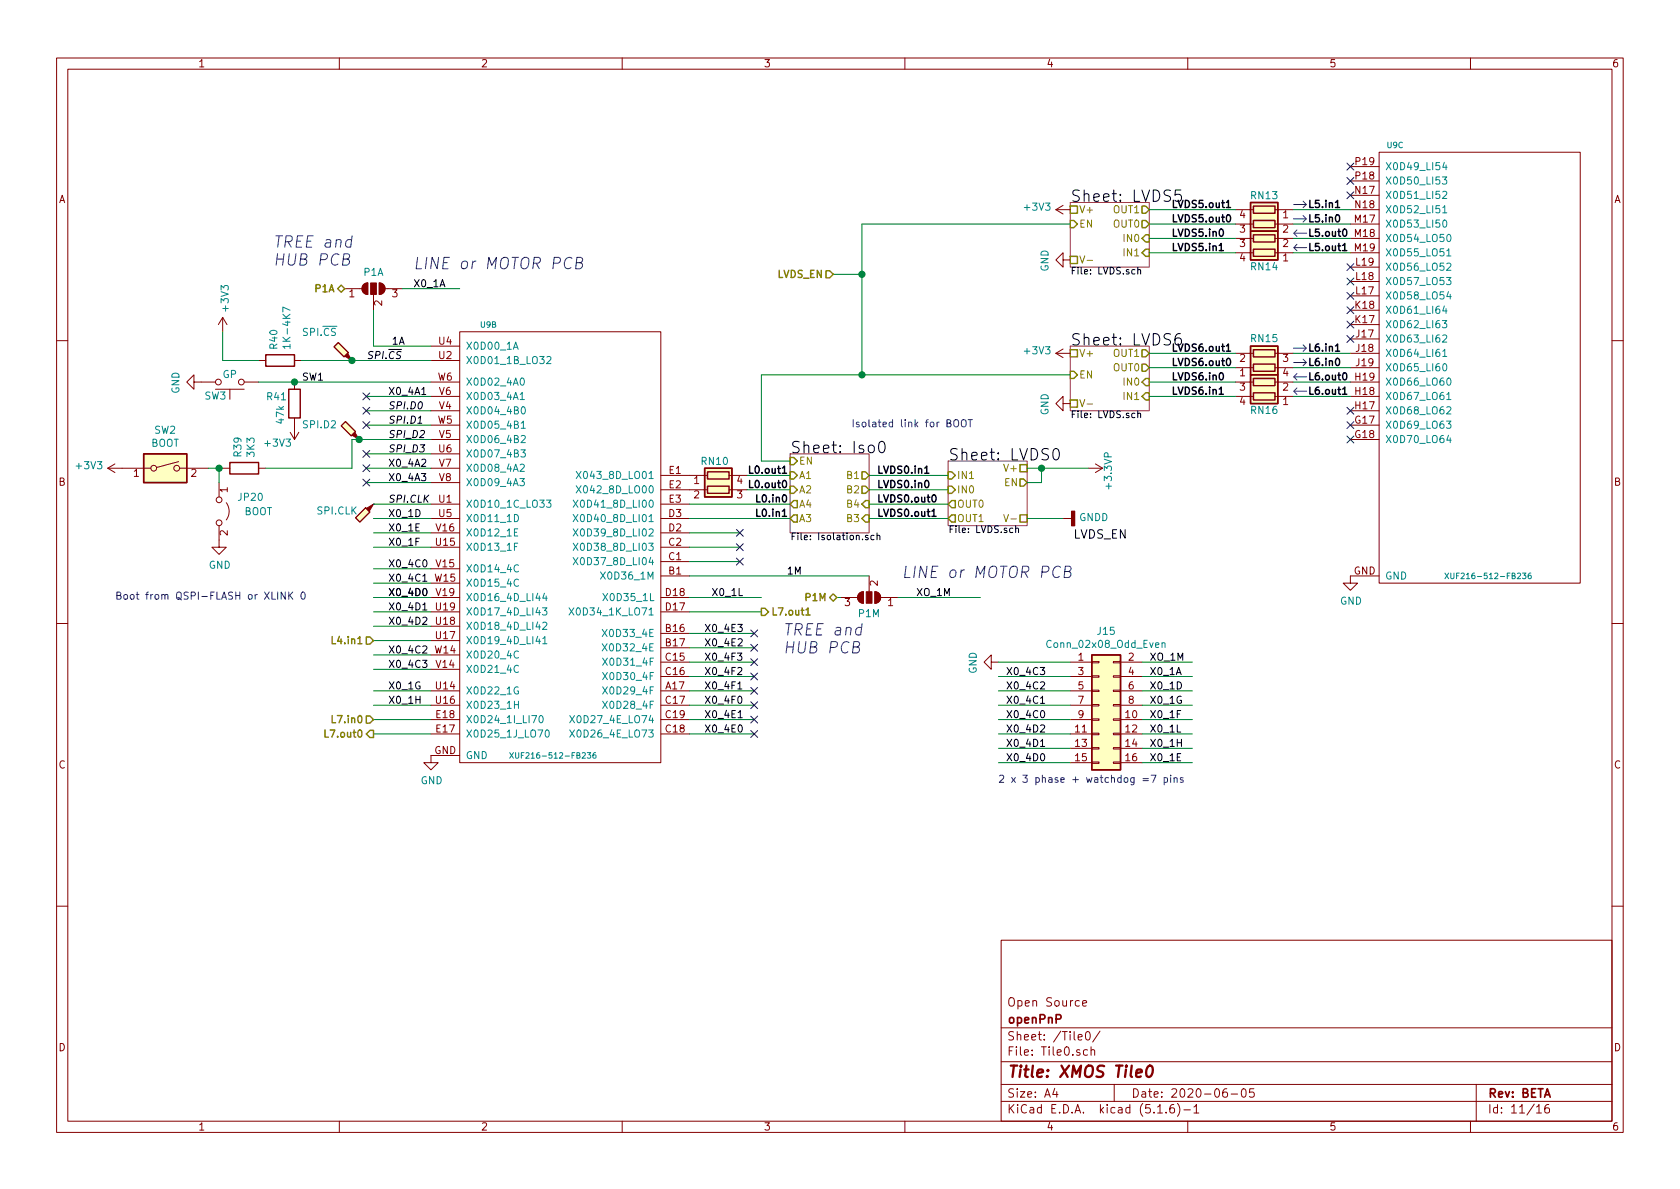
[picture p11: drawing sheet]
<svg xmlns="http://www.w3.org/2000/svg" width="297mm" height="210mm" viewBox="0 0 297 210" stroke-linecap="round" stroke-linejoin="round" font-family="sans-serif">
<defs><g id="words">
<g font-size="2.8">
<text x="189.2" y="35.7">Sheet: LVDS5</text>
<text x="189.2" y="61.1">Sheet: LVDS6</text>
<text x="139.7" y="80.2">Sheet: Iso0</text>
<text x="167.6" y="81.4">Sheet: LVDS0</text>
</g>
<g font-size="2.8" fill="#0000c2">
<text x="48.3" y="43.8">TREE and</text>
<text x="48.3" y="47">HUB PCB</text>
<text x="73" y="47.6">LINE or MOTOR PCB</text>
<text x="159.4" y="102.2">LINE or MOTOR PCB</text>
<text x="138.4" y="112.4">TREE and</text>
<text x="138.4" y="115.6">HUB PCB</text>
</g>
<text font-size="2.8" fill="#840000" x="178" y="190.5">Title: XMOS Tile0</text>
<text font-size="2.1" x="189.8" y="95.2">LVDS_EN</text>
<g font-size="2.1" fill="#840000">
<text x="178" y="178">Open Source</text>
<text x="178" y="184">Sheet: /Tile0/</text>
<text x="178" y="181">openPnP</text>
<text x="178" y="186.7">File: Tile0.sch</text>
<text x="178" y="196.9">KiCad E.D.A. kicad (5.1.6)-1</text>
<text x="178" y="194.1">Size: A4</text>
<text x="200" y="194.1">Date: 2020-06-05</text>
<text x="263" y="194.1">Rev: BETA</text>
<text x="263" y="196.9">Id: 11/16</text>
</g>
<g font-size="1.8" fill="#840000">
<text x="35" y="11.9">1</text>
<text x="85" y="11.9">2</text>
<text x="135" y="11.9">3</text>
<text x="185" y="11.9">4</text>
<text x="235" y="11.9">5</text>
<text x="285" y="11.9">6</text>
<text x="239.7" y="29.2">P19</text>
<text x="10.4" y="35.9">A</text>
<text x="239.7" y="34.3">N17</text>
<text x="239.7" y="31.7">P18</text>
<text x="285.4" y="35.9">A</text>
<text x="219.2" y="38.6">4</text>
<text x="219.2" y="41.1">3</text>
<text x="226.8" y="38.6">1</text>
<text x="226.8" y="41.1">2</text>
<text x="239.6" y="39.4">M17</text>
<text x="239.6" y="41.9">M18</text>
<text x="239.7" y="36.8">N18</text>
<text x="219.2" y="46.2">4</text>
<text x="219.2" y="43.7">3</text>
<text x="226.8" y="46.2">1</text>
<text x="226.8" y="43.7">2</text>
<text x="239.6" y="44.4">M19</text>
<text x="239.8" y="47">L19</text>
<text x="61.7" y="52.6">1</text>
<text x="69.4" y="52.6">3</text>
<text x="239.8" y="52.1">L17</text>
<text x="239.8" y="49.5">L18</text>
<text x="67.6" y="54.1" transform="rotate(-90 67.6 54.1)">2</text>
<text x="239.7" y="57.1">K17</text>
<text x="239.7" y="54.6">K18</text>
<text x="239.8" y="59.7">J17</text>
<text x="77.6" y="63.5">U2</text>
<text x="77.6" y="61">U4</text>
<text x="219.2" y="64">2</text>
<text x="226.8" y="64">3</text>
<text x="239.8" y="62.2">J18</text>
<text x="239.8" y="64.8">J19</text>
<text x="77.4" y="67.3">W6</text>
<text x="77.7" y="69.8">V6</text>
<text x="219.2" y="66.5">1</text>
<text x="219.2" y="71.6">4</text>
<text x="219.2" y="69.1">3</text>
<text x="226.8" y="66.5">4</text>
<text x="226.8" y="71.6">1</text>
<text x="226.8" y="69.1">2</text>
<text x="239.7" y="69.8">H18</text>
<text x="239.7" y="67.3">H19</text>
<text x="77.4" y="74.9">W5</text>
<text x="77.7" y="72.4">V4</text>
<text x="77.7" y="77.5">V5</text>
<text x="239.6" y="74.9">G17</text>
<text x="239.6" y="77.5">G18</text>
<text x="239.7" y="72.4">H17</text>
<text x="77.6" y="80">U6</text>
<text x="77.7" y="82.5">V7</text>
<text x="118.3" y="83.8">E1</text>
<text x="10.4" y="85.9">B</text>
<text x="23.6" y="84.3">1</text>
<text x="33.8" y="84.3">2</text>
<text x="40.3" y="87.1" transform="rotate(-90 40.3 87.1)">1</text>
<text x="77.6" y="88.9">U1</text>
<text x="77.7" y="85.1">V8</text>
<text x="118.3" y="86.4">E2</text>
<text x="118.3" y="88.9">E3</text>
<text x="122.7" y="85.6">1</text>
<text x="122.7" y="88.1">2</text>
<text x="130.3" y="85.6">4</text>
<text x="130.3" y="88.1">3</text>
<text x="285.4" y="85.9">B</text>
<text x="40.3" y="94.7" transform="rotate(-90 40.3 94.7)">2</text>
<text x="77.2" y="94">V16</text>
<text x="77.6" y="91.4">U5</text>
<text x="118.3" y="94">D2</text>
<text x="118.3" y="91.4">D3</text>
<text x="77.1" y="96.5">U15</text>
<text x="77.2" y="100.3">V15</text>
<text x="118.3" y="101.6">B1</text>
<text x="118.3" y="99.1">C1</text>
<text x="118.3" y="96.5">C2</text>
<text x="239.3" y="101.6">GND</text>
<text x="76.9" y="102.9">W15</text>
<text x="77.1" y="107.9">U19</text>
<text x="77.2" y="105.4">V19</text>
<text x="117.8" y="107.9">D17</text>
<text x="117.8" y="105.4">D18</text>
<text x="149.4" y="107.2">3</text>
<text x="155.2" y="103.6" transform="rotate(-90 155.2 103.6)">2</text>
<text x="157" y="107.2">1</text>
<text x="77.1" y="113">U17</text>
<text x="77.1" y="110.5">U18</text>
<text x="117.8" y="111.8">B16</text>
<text x="76.9" y="115.6">W14</text>
<text x="77.2" y="118.1">V14</text>
<text x="117.8" y="114.3">B17</text>
<text x="117.8" y="116.8">C15</text>
<text x="117.8" y="119.4">C16</text>
<text x="190.7" y="116.8">1</text>
<text x="190.7" y="119.4">3</text>
<text x="199.5" y="116.8">2</text>
<text x="199.5" y="119.4">4</text>
<text x="77.1" y="121.9">U14</text>
<text x="77.1" y="124.5">U16</text>
<text x="117.8" y="121.9">A17</text>
<text x="117.8" y="124.5">C17</text>
<text x="190.7" y="121.9">5</text>
<text x="190.7" y="124.5">7</text>
<text x="199.5" y="121.9">6</text>
<text x="199.5" y="124.5">8</text>
<text x="77.2" y="129.5">E17</text>
<text x="77.2" y="127">E18</text>
<text x="117.8" y="129.5">C18</text>
<text x="117.8" y="127">C19</text>
<text x="190.2" y="129.5">11</text>
<text x="190.7" y="127">9</text>
<text x="199.1" y="127">10</text>
<text x="199.1" y="129.5">12</text>
<text x="10.4" y="135.9">C</text>
<text x="76.8" y="133.3">GND</text>
<text x="190.2" y="132.1">13</text>
<text x="190.2" y="134.6">15</text>
<text x="199.1" y="132.1">14</text>
<text x="199.1" y="134.6">16</text>
<text x="285.4" y="135.9">C</text>
<text x="10.4" y="185.9">D</text>
<text x="285.4" y="185.9">D</text>
<text x="35" y="199.9">1</text>
<text x="85" y="199.9">2</text>
<text x="135" y="199.9">3</text>
<text x="185" y="199.9">4</text>
<text x="235" y="199.9">5</text>
<text x="285" y="199.9">6</text>
</g>
<g font-size="1.8" fill="#008484">
<text x="221.3" y="35.2">RN13</text>
<text x="244.9" y="35.2">X0D51_LI52</text>
<text x="244.9" y="32.6">X0D50_LI53</text>
<text x="244.9" y="30.1">X0D49_LI54</text>
<text x="181.3" y="37.3">+3V3</text>
<text x="244.9" y="40.3">X0D53_LI50</text>
<text x="244.9" y="37.7">X0D52_LI51</text>
<text x="221.3" y="47.8">RN14</text>
<text x="244.9" y="47.9">X0D56_LO52</text>
<text x="244.9" y="42.8">X0D54_LO50</text>
<text x="244.9" y="45.3">X0D55_LO51</text>
<text x="64.3" y="48.8">P1A</text>
<text x="185.4" y="48.1" transform="rotate(-90 185.4 48.1)">GND</text>
<text x="244.9" y="53">X0D58_LO54</text>
<text x="244.9" y="50.4">X0D57_LO53</text>
<text x="40.4" y="54.9" transform="rotate(-90 40.4 54.9)">+3V3</text>
<text x="53.6" y="59.4">SPI.CS</text>
<text x="244.9" y="58">X0D62_LI63</text>
<text x="244.9" y="55.5">X0D61_LI64</text>
<text x="49" y="61.7" transform="rotate(-90 49 61.7)">R40</text>
<text x="51.4" y="61.1" transform="rotate(-90 51.4 61.1)">1K-4K7</text>
<text x="82.3" y="64.4">X0D01_1B_LO32</text>
<text x="82.3" y="61.8">X0D00_1A</text>
<text x="181.3" y="62.7">+3V3</text>
<text x="221.3" y="60.5">RN15</text>
<text x="244.9" y="60.6">X0D63_LI62</text>
<text x="244.9" y="63.1">X0D64_LI61</text>
<text x="244.9" y="65.7">X0D65_LI60</text>
<text x="31.7" y="69.6" transform="rotate(-90 31.7 69.6)">GND</text>
<text x="36.2" y="70.7">SW3</text>
<text x="39.4" y="66.8">GP</text>
<text x="47.3" y="70.8">R41</text>
<text x="82.3" y="70.7">X0D03_4A1</text>
<text x="82.3" y="68.2">X0D02_4A0</text>
<text x="244.9" y="70.7">X0D67_LO61</text>
<text x="244.9" y="68.2">X0D66_LO60</text>
<text x="27.3" y="76.7">SW2</text>
<text x="50.2" y="74.8" transform="rotate(-90 50.2 74.8)">47k</text>
<text x="53.7" y="75.7">SPI.D2</text>
<text x="82.3" y="73.3">X0D04_4B0</text>
<text x="82.3" y="75.8">X0D05_4B1</text>
<text x="185.4" y="73.5" transform="rotate(-90 185.4 73.5)">GND</text>
<text x="221.3" y="73.2">RN16</text>
<text x="244.9" y="75.8">X0D69_LO63</text>
<text x="244.9" y="73.3">X0D68_LO62</text>
<text x="13.6" y="83">+3V3</text>
<text x="26.7" y="79">BOOT</text>
<text x="42.7" y="80.7" transform="rotate(-90 42.7 80.7)">R39</text>
<text x="45" y="80.7" transform="rotate(-90 45 80.7)">3K3</text>
<text x="47" y="79">+3V3</text>
<text x="82.3" y="80.9">X0D07_4B3</text>
<text x="82.3" y="78.4">X0D06_4B2</text>
<text x="82.3" y="83.4">X0D08_4A2</text>
<text x="124.1" y="82.2">RN10</text>
<text x="244.9" y="78.4">X0D70_LO64</text>
<text x="42.2" y="88.6">JP20</text>
<text x="82.3" y="89.8">X0D10_1C_LO33</text>
<text x="82.3" y="86">X0D09_4A3</text>
<text x="102.6" y="89.8">X0D41_8D_LI00</text>
<text x="103" y="84.7">X043_8D_LO01</text>
<text x="103" y="87.2">X042_8D_LO00</text>
<text x="196.6" y="86.2" transform="rotate(-90 196.6 86.2)">+3.3VP</text>
<text x="43.2" y="91.1">BOOT</text>
<text x="56.1" y="91">SPI.CLK</text>
<text x="82.3" y="92.3">X0D11_1D</text>
<text x="82.3" y="94.9">X0D12_1E</text>
<text x="102.6" y="94.9">X0D39_8D_LI02</text>
<text x="102.6" y="92.3">X0D40_8D_LI01</text>
<text x="190.8" y="92.1">GNDD</text>
<text x="36.9" y="100.6">GND</text>
<text x="82.3" y="97.4">X0D13_1F</text>
<text x="82.3" y="101.2">X0D14_4C</text>
<text x="102.6" y="99.9">X0D37_8D_LI04</text>
<text x="102.6" y="97.4">X0D38_8D_LI03</text>
<text x="82.3" y="106.3">X0D16_4D_LI44</text>
<text x="82.3" y="103.8">X0D15_4C</text>
<text x="107" y="102.5">X0D36_1M</text>
<text x="107.4" y="106.3">X0D35_1L</text>
<text x="236.9" y="106.9">GND</text>
<text x="244.9" y="102.5">GND</text>
<text x="82.3" y="113.9">X0D19_4D_LI41</text>
<text x="82.3" y="111.4">X0D18_4D_LI42</text>
<text x="82.3" y="108.8">X0D17_4D_LI43</text>
<text x="101.8" y="108.8">X0D34_1K_LO71</text>
<text x="107.3" y="112.6">X0D33_4E</text>
<text x="151.8" y="109.1">P1M</text>
<text x="194.1" y="112.3">J15</text>
<text x="82.3" y="119">X0D21_4C</text>
<text x="82.3" y="116.5">X0D20_4C</text>
<text x="107.3" y="115.2">X0D32_4E</text>
<text x="107.4" y="117.7">X0D31_4F</text>
<text x="172.7" y="119.2" transform="rotate(-90 172.7 119.2)">GND</text>
<text x="185.5" y="114.6">Conn_02x08_Odd_Even</text>
<text x="82.3" y="122.8">X0D22_1G</text>
<text x="82.3" y="125.3">X0D23_1H</text>
<text x="107.4" y="122.8">X0D29_4F</text>
<text x="107.4" y="120.3">X0D30_4F</text>
<text x="107.4" y="125.3">X0D28_4F</text>
<text x="82.3" y="130.4">X0D25_1J_LO70</text>
<text x="82.3" y="127.9">X0D24_1I_LI70</text>
<text x="101.9" y="130.4">X0D26_4E_LO73</text>
<text x="101.9" y="127.9">X0D27_4E_LO74</text>
<text x="82.3" y="134.2">GND</text>
<text x="74.4" y="138.7">GND</text>
</g>
<g font-size="1.8" fill="#848400">
<text x="190.8" y="37.7">V+</text>
<text x="190.8" y="40.3">EN</text>
<text x="197" y="40.3">OUT0</text>
<text x="197" y="37.7">OUT1</text>
<text x="198.9" y="42.8">IN0</text>
<text x="198.9" y="45.3">IN1</text>
<text x="55.9" y="51.7">P1A</text>
<text x="137.5" y="49.1">LVDS_EN</text>
<text x="190.8" y="63.1">V+</text>
<text x="197" y="65.7">OUT0</text>
<text x="197" y="63.1">OUT1</text>
<text x="190.8" y="66.9">EN</text>
<text x="198.9" y="68.2">IN0</text>
<text x="198.9" y="70.7">IN1</text>
<text x="141.2" y="82.2">EN</text>
<text x="177.9" y="83.4">V+</text>
<text x="141.2" y="84.7">A1</text>
<text x="141.2" y="87.2">A2</text>
<text x="141.2" y="89.8">A4</text>
<text x="149.9" y="84.7">B1</text>
<text x="149.9" y="87.2">B2</text>
<text x="149.9" y="89.8">B4</text>
<text x="169.2" y="87.2">IN0</text>
<text x="169.2" y="84.7">IN1</text>
<text x="169.2" y="89.8">OUT0</text>
<text x="177.6" y="86">EN</text>
<text x="141.2" y="92.3">A3</text>
<text x="149.9" y="92.3">B3</text>
<text x="169.2" y="92.3">OUT1</text>
<text x="142.7" y="106.3">P1M</text>
<text x="59.3" y="113.9">L4.in1</text>
<text x="136.2" y="108.8">L7.out1</text>
<text x="58.1" y="130.4">L7.out0</text>
<text x="59.3" y="127.9">L7.in0</text>
</g>
<g font-size="1.8">
<text x="207" y="36.8">LVDS5.out1</text>
<text x="207" y="39.3">LVDS5.out0</text>
<text x="207" y="41.9">LVDS5.in0</text>
<text x="231.1" y="41.9">L5.out0</text>
<text x="231.1" y="39.3">L5.in0</text>
<text x="231.1" y="36.8">L5.in1</text>
<text x="207" y="44.4">LVDS5.in1</text>
<text x="231.1" y="44.4">L5.out1</text>
<text x="73" y="50.8">X0_1A</text>
<text x="64.8" y="63.5">SPI.CS</text>
<text x="69.2" y="61">1A</text>
<text x="207" y="62.2">LVDS6.out1</text>
<text x="207" y="64.7">LVDS6.out0</text>
<text x="231.1" y="62.2">L6.in1</text>
<text x="231.1" y="64.7">L6.in0</text>
<text x="53.3" y="67.3">SW1</text>
<text x="68.6" y="69.8">X0_4A1</text>
<text x="207" y="69.8">LVDS6.in1</text>
<text x="207" y="67.3">LVDS6.in0</text>
<text x="231.1" y="67.3">L6.out0</text>
<text x="231.1" y="69.8">L6.out1</text>
<text x="68.6" y="72.4">SPI.D0</text>
<text x="68.6" y="74.9">SPI.D1</text>
<text x="68.6" y="77.5">SPI_D2</text>
<text x="68.6" y="80">SPI_D3</text>
<text x="68.6" y="82.5">X0_4A2</text>
<text x="132.1" y="83.8">L0.out1</text>
<text x="154.9" y="83.8">LVDS0.in1</text>
<text x="68.6" y="85.1">X0_4A3</text>
<text x="68.6" y="88.9">SPI.CLK</text>
<text x="132.1" y="86.3">L0.out0</text>
<text x="133.3" y="88.8">L0.in0</text>
<text x="154.9" y="88.8">LVDS0.out0</text>
<text x="154.9" y="86.3">LVDS0.in0</text>
<text x="68.6" y="91.4">X0_1D</text>
<text x="68.6" y="94">X0_1E</text>
<text x="133.3" y="91.4">L0.in1</text>
<text x="154.9" y="91.4">LVDS0.out1</text>
<text x="68.6" y="100.3">X0_4C0</text>
<text x="68.6" y="96.5">X0_1F</text>
<text x="139.1" y="101.6">1M</text>
<text x="68.6" y="102.9">X0_4C1</text>
<text x="68.6" y="105.4">X0_4D0</text>
<text x="68.6" y="107.9">X0_4D1</text>
<text x="125.7" y="105.4">X0_1L</text>
<text x="161.9" y="105.4">XO_1M</text>
<text x="68.6" y="110.5">X0_4D2</text>
<text x="124.5" y="111.8">X0_4E3</text>
<text x="68.6" y="115.6">X0_4C2</text>
<text x="68.6" y="118.1">X0_4C3</text>
<text x="124.5" y="114.3">X0_4E2</text>
<text x="124.5" y="116.8">X0_4F3</text>
<text x="124.5" y="119.4">X0_4F2</text>
<text x="177.8" y="119.4">X0_4C3</text>
<text x="203.2" y="116.8">XO_1M</text>
<text x="203.2" y="119.4">X0_1A</text>
<text x="68.6" y="121.9">X0_1G</text>
<text x="68.6" y="124.5">X0_1H</text>
<text x="124.5" y="121.9">X0_4F1</text>
<text x="124.5" y="124.5">X0_4F0</text>
<text x="177.8" y="124.5">X0_4C1</text>
<text x="177.8" y="121.9">X0_4C2</text>
<text x="203.2" y="124.5">X0_1G</text>
<text x="203.2" y="121.9">X0_1D</text>
<text x="124.5" y="127">X0_4E1</text>
<text x="124.5" y="129.5">X0_4E0</text>
<text x="177.8" y="127">X0_4C0</text>
<text x="177.8" y="129.5">X0_4D2</text>
<text x="203.2" y="129.5">X0_1L</text>
<text x="203.2" y="127">X0_1F</text>
<text x="177.8" y="132.1">X0_4D1</text>
<text x="177.8" y="134.6">X0_4D0</text>
<text x="203.2" y="132.1">X0_1H</text>
<text x="203.2" y="134.6">X0_1E</text>
</g>
<g font-size="1.8" fill="#0000c2">
<text x="150.5" y="75.6">Isolated link for BOOT</text>
<text x="20.3" y="106">Boot from QSPI-FLASH or XLINK 0</text>
<text x="183.1" y="138.4">2 x 3 phase + watchdog =7 pins</text>
</g>
<g font-size="1.7">
<text x="189.2" y="48.5">File: LVDS.sch</text>
<text x="189.2" y="73.9">File: LVDS.sch</text>
<text x="139.7" y="95.5">File: Isolation.sch</text>
<text x="167.6" y="94.3">File: LVDS.sch</text>
</g>
<g font-size="1.4" fill="#008484">
<text x="245.3" y="26.2">U9C</text>
<text x="85" y="57.9">U9B</text>
<text x="256.9" y="102.4">XUF216-512-FB236</text>
<text x="91.6" y="134.1">XUF216-512-FB236</text>
</g>
</g></defs>
<g fill="none" stroke="#840000" stroke-width=".18">
<path d="M10 10.3h277v189.9h-277zM12 12.2h273v186.1h-273zM60 10.3v1.9M110 10.3v1.9M160 10.3v1.9M210 10.3v1.9M260 10.3v1.9M186.7 37.1l1.3 .7M186.7 37.1h2.5M188 36.3l-1.3 .8M218.4 37.1h3.2M218.4 39.6h3.2"/>
<path d="M225.4 37.1h3.2M225.4 39.6h3.2M238.8 37.1h5M238.8 39.6h5M238.8 34.5h5M238.8 32h5M238.8 29.5h5M243.8 26.9h35.6v76.2h-35.6zM39.4 56.1l-.8 1.3M39.4 56.1v2.6M39.4 56.1l.7 1.3M61 51h3"/>
<path d="M64.2 50.4l.5-.3 .3-.1v2.1a1.03 1.03 0 0 1-.9-.6 1.03 1.03 0 0 1 .1-1.1zM66 52.1v2.8M67.1 50a1.02 1.02 0 0 1 1 1 1.02 1.02 0 0 1-1 1.1zM68.1 51h3M81.3 58.7h35.5v76.2h-35.5zM188 46v-1.3l-1.3 1.3 1.3 1.2v-1.2h1.2M218.4 42.2h3.2M218.4 44.7h3.2M225.4 42.2h3.2M225.4 44.7h3.2M238.8 59.9h5M238.8 57.4h5"/>
<path d="M238.8 54.9h5M238.8 52.3h5M238.8 49.8h5M238.8 47.2h5M238.8 42.2h5M238.8 44.7h5M10 60.2h2M34.3 67.6v-1.3l-1.3 1.3 1.3 1.2v-1.2h3.8M38.1 68.8h5.1M40.6 68.8v1.8M43.2 67.6h2.5M45.7 63.7h1.3"/>
<path d="M51.3 76.4l.8 1.3M52.1 67.6v1.2M52.1 73.9v3.8M52.1 63.7h1.2M52.8 76.4l-.7 1.3M59.1 61.3l.7-.7 1.8 1.8-.8 .7zM61.1 74.5l1.8 1.8-.8 .8-1.8-1.8zM62.2 63.7h.1M63.5 77.7h.1M76.2 67.6h5.1M76.2 63.7h5.1M76.2 75.2h5.1"/>
<path d="M76.2 77.7h5.1M76.2 72.6h5.1M76.2 70.1h5.1M76.2 61.2h5.1M186.7 62.5l1.3 .7M186.7 62.5h2.5M188 71.4v-1.3l-1.3 1.3 1.3 1.2v-1.2h1.2M188 61.7l-1.3 .8M218.4 62.5h3.2M218.4 65h3.2M218.4 67.6h3.2M218.4 70.1h3.2"/>
<path d="M225.4 62.5h3.2M225.4 65h3.2M225.4 67.6h3.2M225.4 70.1h3.2M238.8 62.5h5M238.8 65h5M238.8 67.6h5M238.8 75.2h5M238.8 77.7h5M238.8 72.6h5M238.8 70.1h5M285 60.2h2"/>
<path d="M19 82.8h7.7M19 82.8l1.3 .8M20.3 82l-1.3 .8M31.6 81.6l-3.9 1.1M31.7 82.8h5.1M38.7 93v3.8h1.3l-1.3 1.2-1.2-1.2h1.2M38.7 85.3v2.6M39.4 82.8h1.2M40 88.9a2.53 2.53 0 0 1 0 3M45.7 82.8h1.3M64.6 89.8l.8 .7-1.8 1.8-.7-.7zM66 89.1h.1"/>
<path d="M76.2 82.8h5.1M76.2 91.7h5.1M76.2 96.8h5.1M76.2 94.2h5.1M76.2 89.1h5.1M76.2 80.3h5.1M76.2 85.3h5.1M116.8 91.7h5.1M116.8 99.3h5.1M116.8 96.8h5.1M116.8 94.2h5.1M116.8 84.1h8.3"/>
<path d="M116.8 86.6h8.3M116.8 89.1h5.1M128.9 84.1h3.2M128.9 86.6h3.2M188 91.7h1.5M192.4 82.8h2.5M193.7 82l1.2 .8M194.9 82.8l-1.2 .8M10 110.3h2M76.2 108.2h5.1M76.2 105.7h5.1M76.2 113.3h5.1"/>
<path d="M76.2 110.7h5.1M76.2 118.4h5.1M76.2 100.6h5.1M76.2 115.8h5.1M76.2 103.1h5.1M116.8 101.8h5.1M116.8 117.1h5.1M116.8 119.6h5.1M116.8 112h5.1M116.8 114.5h5.1M116.8 108.2h5.1M116.8 105.7h5.1"/>
<path d="M148.6 105.7h3M151.9 105l.4-.3 .4-.1v2.1a1.03 1.03 0 0 1-1-.6 1.03 1.03 0 0 1 .2-1.1zM153.7 101.8v2.8M154.7 104.6a1.02 1.02 0 0 1 1 1.1 1.02 1.02 0 0 1-1 1zM155.7 105.7h3M175.3 117.1v-1.3l-1.3 1.3 1.3 1.3v-1.3h1.2M189.2 117.1h3.8M189.2 119.6h3.8M193 119.5h1.3v.3h-1.3zM193 117h1.3v.2h-1.3zM196.8 119.5h1.3v.3h-1.3zM196.8 117h1.3v.2h-1.3z"/>
<path d="M198.1 117.1h3.8M198.1 119.6h3.8M243.8 101.8h-5v1.3h1.2l-1.2 1.3-1.3-1.3h1.3M285 110.3h2M76.2 127.2h5.1M76.2 129.8h5.1M76.2 122.2h5.1M76.2 124.7h5.1M81.3 133.6h-5.1v1.3h1.3l-1.3 1.2-1.3-1.2h1.3M116.8 127.2h5.1M116.8 129.8h5.1M116.8 122.2h5.1"/>
<path d="M116.8 124.7h5.1M189.2 127.2h3.8M189.2 129.8h3.8M189.2 132.3h3.8M189.2 134.9h3.8M189.2 122.2h3.8M189.2 124.7h3.8M193 129.7h1.3v.2h-1.3zM193 132.2h1.3v.3h-1.3zM193 134.7h1.3v.3h-1.3zM193 127.1h1.3v.3h-1.3zM193 122h1.3v.3h-1.3z"/>
<path d="M193 124.6h1.3v.2h-1.3zM196.8 129.7h1.3v.2h-1.3zM196.8 132.2h1.3v.3h-1.3zM196.8 134.7h1.3v.3h-1.3zM196.8 127.1h1.3v.3h-1.3zM196.8 122h1.3v.3h-1.3zM196.8 124.6h1.3v.2h-1.3zM198.1 127.2h3.8M198.1 129.8h3.8M198.1 132.3h3.8M198.1 134.9h3.8M198.1 122.2h3.8"/>
<path d="M198.1 124.7h3.8M10 160.2h2M177 166.3h108v32h-108zM191.4 177.4l.7-.1-.1-.3-.4-.1-.2 .2 .1 .7h.5M285 160.2h2M60 198.3v1.9M110 198.3v1.9M160 198.3v1.9M177 194.8h108M177 191.8h108M177 187.8h108M177 181.8h108"/>
<path d="M186.5 192.5l-.4 1h1M186.8 193v1M190.6 183.4l.7-.1v-.3l-.5-.1-.2 .2 .1 .7h.6M192 182.6l.4-.2a.94 .94 0 0 1 0 1.5l-.4-.3-.1-.6zM192.3 185.7l-.5-.1-.2 .3v.6l.2 .1 .5-.1M192.9 185.7l.2-.1 .4 .1v.9M192.9 185.1v1.5M194.5 182.3l-1.3 2M197 191.8v3M204.7 196.8h.8M206.2 196.7v.1M207.5 195.3a.59 .59 0 0 0-.7 .7v.5l.2 .2 .4 .1 .2-.1 .1-.5-.2-.2-.4-.1-.3 .3"/>
<path d="M208.2 195.1a1.71 1.71 0 0 1 0 2.3M209.3 196.3h1.2M210 198.3v1.9M211.1 195.8l.4-.5v1.5M211.1 196.8h.9M216.9 192.5a.62 .62 0 0 0-.7 .7l.1 .7 .2 .1 .5-.1v-.5l-.1-.2-.4-.1-.3 .3M217.7 193.5h1.1M219.6 192.7l.4-.2a.94 .94 0 0 1 0 1.5 .82 .82 0 0 1-.4-1.3zM221.7 192.5h-.7l-.1 .7 .2-.1 .5 .1 .2 .2-.1 .5-.2 .1-.6-.1M260 198.3v1.9M261 191.8v6.5M271.7 195.8l.4-.5v1.5"/>
<path d="M271.7 196.8h.8M273.8 195.3a.59 .59 0 0 0-.7 .7l.1 .7 .2 .1 .5-.1 .1-.5-.2-.2-.4-.1-.3 .3"/>
<circle cx="38.6" cy="67.6" r=".51"/>
<circle cx="42.7" cy="67.6" r=".51"/>
<circle cx="27.2" cy="82.8" r=".51"/>
<circle cx="31.2" cy="82.8" r=".51"/>
<circle cx="38.7" cy="88.4" r=".51"/>
<circle cx="38.7" cy="92.5" r=".51"/>
</g>
<path d="M202.9 188.6a.45 .45 0 0 1 .5-.2 .45 .45 0 0 1 .4 .4 1.15 1.15 0 0 1-.8 1.6l-.2-.1a1.55 1.55 0 0 1 .1-1.7z" fill="none" stroke="#840000" stroke-width=".41"/>
<path d="M189.2 35.8h14v11.4h-14zM189.2 61.2h14v11.4h-14zM139.7 80.3h14v13.9h-14zM167.6 81.5h14v11.5h-14z" fill="none" stroke="#840084" stroke-width=".18"/>
<g fill="none" stroke="#000" stroke-width=".18">
<path d="M208.8 33.6h-1l-.1 .9 .3-.1h.5l.3 .1 .1 .2-.1 .7-.3 .2h-.5l-.3-.2M201.2 47.8l.4-.1 .1 .8M201.2 47.3v1.2M208.7 59a.8 .8 0 0 0-1 .9v.7l.4 .4h.4l.4-.4v-.5l-.2-.2a.67 .67 0 0 0-.9 0l-.1 .2M74.6 69.8h.7M155.5 78.2a.49 .49 0 0 1 .5-.1 .49 .49 0 0 1 .4 .3 1.04 1.04 0 0 1-.6 1.7 1.15 1.15 0 0 1-.4-1.7zM186.3 79.5a.49 .49 0 0 1 .5-.2 .49 .49 0 0 1 .4 .4 1.03 1.03 0 0 1-.6 1.6 1.18 1.18 0 0 1-.4-1.6zM201.2 73.2l.4-.1 .1 .8M201.2 72.7v1.2M153.5 94.7h-.3l-.2 .1 .1 .2 .4 .1v.3h-.5M154.5 94.7h-.3l-.2 .2v.4l.5 .1M155.1 94.8l.4-.1 .1 .7"/>
<path d="M155.1 94.3v1.1M179.6 93.5l.4-.1 .1 .8M179.6 93v1.2M74.8 102.8h.7M74.8 107.9h.7M130.5 121.8h.7M130.5 126.9h.7M184 124.4h.7M184 132h.7"/>
</g>
<g fill="none" stroke="#848400" stroke-width=".25">
<path d="M189.2 36.4h1.3v1.3h-1.3zM189.2 39h.7l.6 .6-.6 .7h-.7zM201.9 39h.7l.6 .6-.6 .7h-.7zM201.9 36.4h.7l.6 .7-.6 .6h-.7zM59.7 51l.6-.6 .7 .6-.7 .7zM146 47.9h.7l.6 .6-.6 .6h-.7zM189.2 45.3h1.3v1.3h-1.3zM202.6 41.5h.6v1.3h-.6l-.7-.6zM202.6 44.1h.6v1.2h-.6l-.7-.6zM189.2 70.7h1.3v1.3h-1.3zM189.2 61.8h1.3v1.3h-1.3zM189.2 65.7h.7l.6 .6-.6 .6h-.7z"/>
<path d="M201.9 64.4h.7l.6 .6-.6 .7h-.7zM201.9 61.8h.7l.6 .7-.6 .6h-.7zM202.6 66.9h.6v1.3h-.6l-.7-.6zM202.6 69.5h.6v1.2h-.6l-.7-.6zM139.7 83.4h.6l.7 .7-.7 .6h-.6zM139.7 86h.6l.7 .6-.7 .6h-.6zM139.7 80.9h.6l.7 .6-.7 .7h-.6zM140.3 91.1h.7v1.2h-.7l-.6-.6zM140.3 88.5h.7v1.3h-.7l-.6-.7zM152.4 83.4h.6l.7 .7-.7 .6h-.6zM152.4 86h.6l.7 .6-.7 .6h-.6zM153 91.1h.7v1.2h-.7l-.6-.6z"/>
<path d="M153 88.5h.7v1.3h-.7l-.6-.7zM167.6 86h.7l.6 .6-.6 .6h-.7zM167.6 83.4h.7l.6 .7-.6 .6h-.7zM168.3 88.5h.6v1.3h-.6l-.7-.7zM168.3 91.1h.6v1.2h-.6l-.7-.6zM180.3 91.1h1.3v1.2h-1.3zM180.3 82.2h1.3v1.2h-1.3zM180.3 84.7h.7l.6 .6-.6 .7h-.7zM58.7 112.6v1.2h.6M64.8 112.6h.6l.6 .7-.6 .6h-.6zM134.6 107.6h.7l.6 .6-.6 .6h-.7zM142.5 107.8l.4-.3v1.3"/>
<path d="M142.5 108.8h.7M146.7 105.7l.6-.7 .7 .7-.7 .6zM57.5 129.1v1.2h.6M58.7 126.5v1.3h.6M64.8 126.6h.6l.6 .6-.6 .7h-.6zM65.4 129.2h.6v1.2h-.6l-.6-.6z"/>
</g>
<path d="M190.9 45.3l.5 1.2 .4-1.2M192.2 46h1M190.9 70.7l.5 1.2 .4-1.2M192.2 71.4h1M177.5 91l.4 1.2 .4-1.2M178.7 91.8h1" fill="none" stroke="#848400" stroke-width=".18"/>
<g fill="#ffffc2" stroke="#ffffc2" stroke-width=".18">
<path d="M61.1 74.5l1.8 1.8-.8 .8-1.8-1.8z"/>
<path d="M221.1 35.8h4.8v5.1h-4.8z"/>
<path d="M64.6 89.8l.8 .7-1.8 1.8-.7-.7z"/>
<path d="M221.1 61.2h4.8v5.1h-4.8z"/>
<path d="M59.1 61.3l.7-.7 1.8 1.8-.8 .7z"/>
<path d="M25.4 80.3h7.6v5h-7.6z"/>
<path d="M193 115.8h5.1v20.3h-5.1z"/>
<path d="M124.6 82.8h4.8v5.1h-4.8z"/>
<path d="M221.1 66.3h4.8v5.1h-4.8z"/>
<path d="M221.1 40.9h4.8v5.1h-4.8z"/>
</g>
<g fill="#840000" stroke="#840000" stroke-width=".18">
<path d="M62.7 76.4l.8 1.3-1.3-.7z"/>
<path d="M64.8 89.9l1.2-.8-.7 1.3z"/>
<path d="M61.5 62.5l.7 1.2-1.2-.7z"/>
<path d="M64.2 50.4l.5-.3 .3-.1v2.1a1.03 1.03 0 0 1-.9-.6 1.03 1.03 0 0 1 .1-1.1z"/>
<path d="M67.1 50a1.02 1.02 0 0 1 1 1 1.02 1.02 0 0 1-1 1.1z"/>
<path d="M65.5 50h1v2.1h-1z"/>
<path d="M154.7 104.6a1.02 1.02 0 0 1 1 1.1 1.02 1.02 0 0 1-1 1z"/>
<path d="M151.9 105l.4-.3 .4-.1v2.1a1.03 1.03 0 0 1-1-.6 1.03 1.03 0 0 1 .2-1.1z"/>
<path d="M153.2 104.6h1v2.1h-1z"/>
</g>
<g fill="none" stroke="#840000" stroke-width=".25">
<path d="M221.1 35.8h4.8v5.1h-4.8zM221.6 36.4h3.8v1.3h-3.8zM221.6 39h3.8v1.3h-3.8zM221.1 40.9h4.8v5.1h-4.8zM221.6 44.1h3.8v1.2h-3.8zM221.6 41.5h3.8v1.3h-3.8zM47 62.7h5.1v2.1h-5.1zM51.1 68.8h2v5.1h-2zM221.1 61.2h4.8v5.1h-4.8zM221.1 66.3h4.8v5.1h-4.8zM221.6 64.4h3.8v1.3h-3.8zM221.6 61.8h3.8v1.3h-3.8z"/>
<path d="M221.6 69.5h3.8v1.2h-3.8zM221.6 66.9h3.8v1.3h-3.8zM25.4 80.3h7.6v5h-7.6zM40.6 81.8h5.1v2h-5.1zM124.6 82.8h4.8v5.1h-4.8zM125.1 83.4h3.8v1.3h-3.8zM125.1 86h3.8v1.2h-3.8zM193 115.8h5.1v20.3h-5.1z"/>
</g>
<path d="M189.5 90.4h.5v2.6h-.5z" fill="#840000" stroke="#840000" stroke-width=".25"/>
<g fill="none" stroke="#008484" stroke-width=".18">
<path d="M255 31.3h.8l-.4 .5 .4 .1v.5l-.2 .2-.6-.2M255.1 34l.5-.2 .2 .4v.2l-.8 .7h.8M255.1 36.7l.3-.3v1.2M255.1 37.6h.7M255.2 39l.2-.1a.67 .67 0 0 1 .4 .6 .67 .67 0 0 1-.4 .7l-.2-.1-.1-.4zM255.4 28.7l-.3 .9h.8M255.7 29.2v.8M51.3 54.9l-1.3-.6v.9M255 56.7h.8l-.4 .5 .4 .1v.5l-.2 .2-.6-.2M255.1 59.4l.5-.2 .2 .4v.2l-.8 .7h.8M255.4 54.1l-.3 .9h.8M255.7 54.6v.8"/>
<path d="M255.8 49.1h.7l-.4 .4 .4 .2v.4l-.2 .2-.5-.1M255.8 46.7l.5-.2 .2 .4-.7 .9h.7M255.8 44.3l.4-.3v1.3M255.8 45.3h.7M255.9 41.6l.2-.2a.67 .67 0 0 1 .5 .7 .67 .67 0 0 1-.5 .6l-.2-.2-.1-.3zM256.1 51.6l-.3 .8h.8M256.4 52v.9M51.3 61.3h-1.3l.4 .3M51.3 60.9v.7M90.8 61.8l.4-1.3 .4 1.3M90.9 61.4h.6M92 69.7l.3-.3v1.3"/>
<path d="M92 70.7h.7M92.1 79.5h.8l-.4 .5 .3 .2 .1 .4-.3 .2-.5-.1M92.1 67l.2-.2a.67 .67 0 0 1 .4 .7 .67 .67 0 0 1-.4 .6l-.3-.2v-.3zM92.2 77.1l.4-.1 .3 .4-.8 .9h.8M92.2 74.8l.3-.3v1.2M92.2 75.7h.7M92.3 72l.2-.1a.67 .67 0 0 1 .4 .7 .67 .67 0 0 1-.4 .6 .83 .83 0 0 1-.2-1.2zM96.7 63.2l.5-.2 .2 .4v.2l-.8 .7h.8M255.1 62.1l.3-.3v1.2M255.1 63h.7M255.2 64.4l.2-.1a.67 .67 0 0 1 .4 .6 .67 .67 0 0 1-.4 .7l-.2-.1-.1-.4zM255.8 74.5h.7l-.4 .4 .4 .2v.4l-.2 .2-.5-.1"/>
<path d="M255.8 72.1l.5-.2 .2 .4-.7 .9h.7M255.8 69.7l.4-.3v1.3M255.8 70.7h.7M255.9 67l.2-.2a.67 .67 0 0 1 .5 .7 .67 .67 0 0 1-.5 .6l-.2-.2-.1-.3zM256.1 77l-.3 .8h.8M256.4 77.4v.9M91 91a.64 .64 0 0 1 .7 .6 .64 .64 0 0 1-.7 .6zM91 96.7h.4M91 94.1h.4M91.5 96.1h-.5v1.2M91.5 93.5h-.5v1.3h.5M91.7 100a.6 .6 0 0 0-.9 .4 .6 .6 0 0 0 .6 .7l.3-.1"/>
<path d="M91.9 84.6h.8l-.4 .5 .3 .1 .1 .5-.2 .2-.6-.1M92 82.2l.5-.1 .2 .3-.8 1h.8M96.6 88.4h.8l-.4 .5 .4 .1-.1 .7h-.5l-.2-.1M101.3 98.6l.9 1.3M101.3 96.1l.9 1.2M101.3 93.5l.9 1.3M101.3 91l.9 1.2M101.3 88.4l.9 1.3M101.9 83.4l.8 1.2M101.9 85.9l.8 1.3M102.2 98.6l-.9 1.3M102.2 96.1l-.9 1.2"/>
<path d="M102.2 93.5l-.9 1.3M102.2 91l-.9 1.2M102.2 88.4l-.9 1.3M102.7 83.4l-.8 1.2M102.7 85.9l-.8 1.3M91.7 117.8a.6 .6 0 0 0-.9 .4 .6 .6 0 0 0 .6 .7l.3-.1M91.7 115.2a.6 .6 0 0 0-.9 .5 .6 .6 0 0 0 .6 .7l.3-.1M91.7 102.5a.6 .6 0 0 0-.9 .5 .6 .6 0 0 0 .6 .7l.3-.1M95.9 107.5h.8l-.4 .5 .3 .1 .1 .4-.3 .3-.5-.2M96 112.9l.3-.3v1.2M96 110.2l.4-.2 .3 .4-.8 .9h.8M96 113.8h.7"/>
<path d="M96.3 104.9l-.3 .9h.7M96.6 105.4v.8M100.6 107.5l.9 1.3M101.5 107.5l-.9 1.3M106.2 101.1l.8 1.3M106.5 111.3l.8 1.3M106.5 113.8l.8 1.3M106.6 116.4l.8 1.2M106.6 118.9l.8 1.3M106.6 104.9l.8 1.3M107 101.1l-.8 1.3M107.3 111.3l-.8 1.3"/>
<path d="M107.3 113.8l-.8 1.3M107.4 116.4l-.8 1.2M107.4 118.9l-.8 1.3M107.4 104.9l-.8 1.3M205.5 113.8l.1-.1h.3l.1 .8M205.5 113.7v.8M255.5 101.3l.6 1M256.1 101.3l-.6 1M269.2 101.3h.6l-.3 .4 .3 .2-.1 .4-.5-.1M270.7 101.3h-.2l-.3 .3v.6l.2 .1 .3-.1v-.4l-.3-.1-.2 .2M90.1 133.1l.7 1M90.8 133.1l-.7 1"/>
<path d="M91 124.6h.7M91.6 121.5a.59 .59 0 0 0-.7 .6 .59 .59 0 0 0 .7 .6l.1-.5h-.3M91.7 124v1.3M95.4 126.7l.2-.2a.67 .67 0 0 1 .5 .7 .67 .67 0 0 1-.5 .6l-.2-.2-.1-.3zM96.6 129.2l.1-.1a.69 .69 0 0 1 .4 .6 .69 .69 0 0 1-.4 .6 .83 .83 0 0 1-.1-1.1zM100.7 129.1l.9 1.2M100.7 126.5l.9 1.3M101.6 129.1l-.9 1.2M101.6 126.5l-.9 1.3M103.8 133.1h.6l-.3 .4 .3 .1v.4h-.6M105.3 133.1h-.2l-.2 .2-.1 .6 .2 .2 .4-.1-.1-.5h-.3l-.2 .1M106.6 121.5l.8 1.2"/>
<path d="M106.6 124l.8 1.3M107.4 121.5l-.8 1.2M107.4 124l-.8 1.3"/>
</g>
<g fill="none" stroke="#008400" stroke-width=".18">
<path d="M189.2 39.6h-36.8v26.7M203.2 39.6h15.2M203.2 37.1h15.2M228.6 39.6h10.2M228.6 37.1h10.2M39.4 58.7v5h6.3M66 54.9v6.3h10.2M71.1 51h10.2M147.3 48.5h5.1M203.2 44.7h15.2M203.2 42.2h15.2M228.6 44.7h10.2"/>
<path d="M228.6 42.2h10.2M45.7 67.6h30.5M53.3 63.7h22.9M64.8 70.1h11.4M64.8 72.6h11.4M64.8 75.2h11.4M76.2 77.7h-14v5.1h-15.2M189.2 66.3h-54.6v15.2h5.1M203.2 70.1h15.2M203.2 67.6h15.2M203.2 65h15.2M203.2 62.5h15.2"/>
<path d="M228.6 70.1h10.2M228.6 67.6h10.2M228.6 65h10.2M228.6 62.5h10.2M36.8 82.8h2.6M38.7 82.8v2.5M64.8 82.8h11.4M64.8 80.3h11.4M64.8 85.3h11.4M66 94.2h10.2M66 96.8h10.2M66 91.7h10.2"/>
<path d="M66 89.1h10.2M121.9 94.2h8.9M121.9 96.8h8.9M121.9 99.3h8.9M121.9 91.7h17.8M121.9 89.1h17.8M132.1 86.6h7.6M132.1 84.1h7.6M153.7 91.7h13.9M153.7 89.1h13.9M153.7 86.6h13.9M153.7 84.1h13.9"/>
<path d="M181.6 91.7h6.4M181.6 82.8h10.8M184.1 82.8v2.5h-2.5M66 118.4h10.2M66 110.7h10.2M66 113.3h10.2M66 115.8h10.2M66 100.6h10.2M66 105.7h10.2M66 108.2h10.2M66 103.1h10.2M121.9 112h11.4"/>
<path d="M121.9 114.5h11.4M121.9 119.6h11.4M121.9 105.7h12.7M121.9 108.2h12.7M121.9 101.8h31.8M121.9 117.1h11.4M148 105.7h.6M158.7 105.7h14.7M176.5 119.6h12.7M176.5 117.1h12.7M201.9 119.6h8.9M201.9 117.1h8.9"/>
<path d="M66 122.2h10.2M66 124.7h10.2M66 127.2h10.2M66 129.8h10.2M121.9 122.2h11.4M121.9 124.7h11.4M121.9 127.2h11.4M121.9 129.8h11.4M176.5 122.2h12.7M176.5 124.7h12.7M176.5 127.2h12.7M176.5 129.8h12.7"/>
<path d="M176.5 132.3h12.7M176.5 134.9h12.7M201.9 122.2h8.9M201.9 124.7h8.9M201.9 127.2h8.9M201.9 129.8h8.9M201.9 132.3h8.9M201.9 134.9h8.9"/>
</g>
<g fill="none" stroke="#000" stroke-width=".25">
<path d="M216.8 36.7h.8M217 38.1l.1-.1a.67 .67 0 0 1 .5 .6 .67 .67 0 0 1-.5 .6l-.2-.2-.1-.2zM236.1 36.7h.8M236.2 38.1l.2-.1a.67 .67 0 0 1 .5 .6 .67 .67 0 0 1-.5 .6l-.3-.4zM215.6 44.3h.7M237.4 43.4l.4-.4v1.3M237.4 44.3h.7M237.5 40.6l.2-.1a.67 .67 0 0 1 .4 .6 .67 .67 0 0 1-.4 .7l-.3-.5zM215.6 69.7h.7M216.8 62.1h.8M217 63.5l.1-.1a.67 .67 0 0 1 .5 .6 .67 .67 0 0 1-.5 .6l-.2-.2-.1-.2zM236.1 62.1h.8"/>
<path d="M236.2 63.5l.2-.1a.67 .67 0 0 1 .5 .6 .67 .67 0 0 1-.5 .6l-.3-.4zM237.4 68.8l.4-.4v1.3M237.4 69.7h.7M237.5 66l.2-.1a.67 .67 0 0 1 .4 .6 .67 .67 0 0 1-.4 .7l-.3-.5zM138.3 82.8l.4-.4v1.3M138.3 91.3h.8M138.3 83.7h.8M138.5 85.1l.1-.1a.67 .67 0 0 1 .5 .6 .67 .67 0 0 1-.5 .6l-.3-.5zM138.5 87.6l.1-.1a.67 .67 0 0 1 .5 .6 .67 .67 0 0 1-.5 .7l-.3-.5zM163.5 83.7h.7M164.8 91.3h.7M164.9 87.6l.2-.1a.67 .67 0 0 1 .4 .6 .67 .67 0 0 1-.4 .7l-.3-.3v-.2z"/>
</g>
<g fill="none" stroke="#0000c2" stroke-width=".18">
<path d="M228.7 38.7h2.3M228.7 36.2h2.3M230.4 38.1l.6 .6-.6 .6M230.4 35.6l.6 .6-.6 .5M60.7 45.8l.9-.1a.47 .47 0 0 0 .2-.4 .47 .47 0 0 0-.3-.4h-.7l-.2 2h.7a.54 .54 0 0 0 .5-.5 .54 .54 0 0 0-.4-.6M101.9 46.5l.9-.1a.47 .47 0 0 0 .2-.5 .47 .47 0 0 0-.3-.4h-.7l-.2 2h.7a.54 .54 0 0 0 .5-.5 .54 .54 0 0 0-.4-.5M228.8 43.8h2.2M228.8 41.2h2.2M229.3 43.2l-.5 .6 .5 .5M229.3 40.7l-.5 .5 .5 .6M168.7 74.4l.2-.2a.45 .45 0 0 1 .6 .4v.5l-.2 .3h-.5a.92 .92 0 0 1-.1-1zM170 74.4a.45 .45 0 0 1 .8 0 .88 .88 0 0 1-.3 1.1l-.3-.1a1.07 1.07 0 0 1-.2-1z"/>
<path d="M171.2 74.2h.7M171.6 74.2v1.3M228.7 61.6h2.3M228.7 64.1h2.3M228.8 69.2h2.2M228.8 66.6h2.2M229.3 68.6l-.5 .6 .5 .5M229.3 66.1l-.5 .5 .5 .6M230.4 61l.6 .6-.6 .5M230.4 63.5l.6 .6-.6 .6M48.1 104.7v1.3h.6M49.1 104.7v1.3"/>
<path d="M50.4 104.7v1.3l-.7-1.3v1.3M51.1 104.7v1.3M51.2 105.3l.6 .7M51.8 104.7l-.7 .7M53.3 104.8l.2-.1a.67 .67 0 0 1 .5 .6 .67 .67 0 0 1-.5 .7l-.3-.5zM150.9 114.4l.8-.1a.47 .47 0 0 0 .3-.4 .47 .47 0 0 0-.3-.4h-.7l-.3 2h.8a.54 .54 0 0 0 .5-.6 .54 .54 0 0 0-.5-.5M188.3 101.1l.8-.1a.47 .47 0 0 0 .3-.5 .47 .47 0 0 0-.3-.4h-.7l-.3 2h.8a.54 .54 0 0 0 .5-.5 .54 .54 0 0 0-.5-.5M176.7 137.2l.5-.1 .2 .1 .1 .2-.1 .2-.7 .7h.8M178.9 137.5l.6 .8M179.5 137.5l-.6 .8M180.8 137.1h.8l-.4 .5 .4 .1-.1 .6h-.5l-.2-.1M209.2 137.6l-.3-.1-.2 .2v.2l.5 .1v.3h-.5"/>
</g>
<g fill="#008400" stroke="#008400" stroke-width=".25">
<circle cx="152.4" cy="66.3" r=".51"/>
<circle cx="63.5" cy="77.7" r=".51"/>
<circle cx="184.2" cy="82.8" r=".51"/>
<circle cx="152.4" cy="48.5" r=".51"/>
<circle cx="62.2" cy="63.7" r=".51"/>
<circle cx="52.1" cy="67.6" r=".51"/>
<circle cx="38.7" cy="82.8" r=".51"/>
</g>
<g fill="none" stroke="#000084" stroke-width=".18">
<path d="M238.2 28.8l1.2 1.3M238.2 33.9l1.2 1.2M238.2 31.4l1.2 1.2M239.4 28.8l-1.2 1.3M239.4 33.9l-1.2 1.2M239.4 31.4l-1.2 1.2M238.2 46.6l1.2 1.2M238.2 49.2l1.2 1.2M238.2 51.7l1.2 1.2M238.2 54.2l1.2 1.3M238.2 56.8l1.2 1.2M238.2 59.3l1.2 1.2"/>
<path d="M239.4 46.6l-1.2 1.2M239.4 49.2l-1.2 1.2M239.4 51.7l-1.2 1.2M239.4 54.2l-1.2 1.3M239.4 56.8l-1.2 1.2M239.4 59.3l-1.2 1.2M64.2 72l1.2 1.2M64.2 74.6l1.2 1.2M64.2 69.5l1.2 1.2M64.2 79.6l1.2 1.3M65.4 72l-1.2 1.2M65.4 74.6l-1.2 1.2"/>
<path d="M65.4 69.5l-1.2 1.2M65.4 79.6l-1.2 1.3M238.2 77.1l1.2 1.2M238.2 74.6l1.2 1.2M238.2 72l1.2 1.2M239.4 77.1l-1.2 1.2M239.4 74.6l-1.2 1.2M239.4 72l-1.2 1.2M64.2 84.7l1.2 1.2M64.2 82.2l1.2 1.2M65.4 84.7l-1.2 1.2M65.4 82.2l-1.2 1.2"/>
<path d="M130.2 93.6l1.2 1.2M130.2 96.2l1.2 1.2M130.2 98.7l1.2 1.2M131.4 93.6l-1.2 1.2M131.4 96.2l-1.2 1.2M131.4 98.7l-1.2 1.2M132.7 111.4l1.3 1.2M132.7 113.9l1.3 1.3M132.7 119l1.3 1.2M132.7 116.5l1.3 1.2M134 111.4l-1.3 1.2M134 113.9l-1.3 1.3"/>
<path d="M134 119l-1.3 1.2M134 116.5l-1.3 1.2M132.7 124.1l1.3 1.2M132.7 129.2l1.3 1.2M132.7 126.6l1.3 1.3M132.7 121.6l1.3 1.2M134 124.1l-1.3 1.2M134 129.2l-1.3 1.2M134 126.6l-1.3 1.3M134 121.6l-1.3 1.2"/>
</g>
<use href="#words"/>
</svg>
